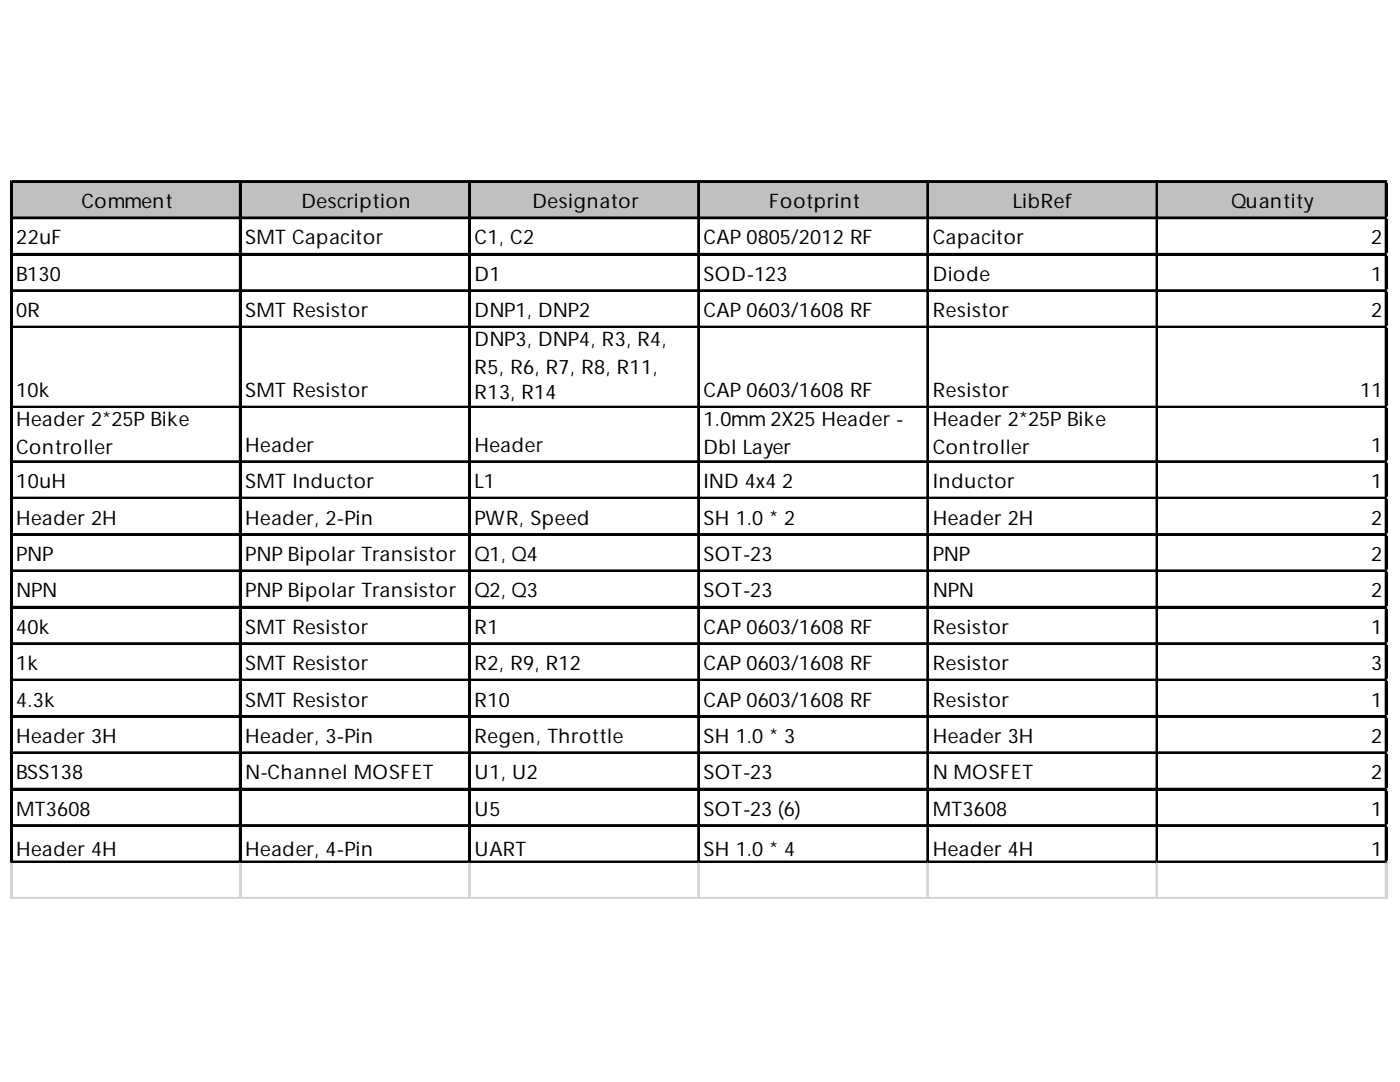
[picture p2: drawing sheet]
<svg xmlns="http://www.w3.org/2000/svg" width="279mm" height="216mm" viewBox="0 0 279 216" stroke-linecap="round" stroke-linejoin="round" font-family="sans-serif">
<defs><g id="words">
<g font-size="4">
<text x="16.3" y="41.5">Comment</text>
<text x="60.2" y="41.5">Description</text>
<text x="106.3" y="41.5">Designator</text>
<text x="153.5" y="41.5">Footprint</text>
<text x="202.1" y="41.5">LibRef</text>
<text x="245.7" y="41.5">Quantity</text>
<text x="3.2" y="48.8">22uF</text>
<text x="48.9" y="48.8">SMT Capacitor</text>
<text x="94.7" y="48.8">C1, C2</text>
<text x="140.4" y="48.8">CAP 0805/2012 RF</text>
<text x="186.1" y="48.8">Capacitor</text>
<text x="273.6" y="48.8">2</text>
<text x="3.2" y="56">B130</text>
<text x="94.7" y="56">D1</text>
<text x="140.4" y="56">SOD-123</text>
<text x="186.1" y="56">Diode</text>
<text x="273.6" y="56">1</text>
<text x="3.2" y="63.3">0R</text>
<text x="48.9" y="63.3">SMT Resistor</text>
<text x="94.7" y="63.3">DNP1, DNP2</text>
<text x="140.4" y="63.3">CAP 0603/1608 RF</text>
<text x="186.1" y="63.3">Resistor</text>
<text x="273.6" y="63.3">2</text>
<text x="94.7" y="69.1">DNP3, DNP4, R3, R4,</text>
<text x="94.7" y="74.5">R5, R6, R7, R8, R11,</text>
<text x="3.2" y="79.3">10k</text>
<text x="48.9" y="79.3">SMT Resistor</text>
<text x="94.7" y="79.6">R13, R14</text>
<text x="140.4" y="79.3">CAP 0603/1608 RF</text>
<text x="186.1" y="79.3">Resistor</text>
<text x="271.4" y="79.3">11</text>
<text x="3.2" y="85.1">Header 2*25P Bike</text>
<text x="140.4" y="85.1">1.0mm 2X25 Header -</text>
<text x="186.1" y="85.1">Header 2*25P Bike</text>
<text x="3.2" y="90.5">Controller</text>
<text x="48.9" y="90.2">Header</text>
<text x="94.7" y="90.2">Header</text>
<text x="140.4" y="90.5">Dbl Layer</text>
<text x="186.1" y="90.5">Controller</text>
<text x="273.6" y="90.2">1</text>
<text x="3.2" y="97.4">10uH</text>
<text x="48.9" y="97.4">SMT Inductor</text>
<text x="94.7" y="97.4">L1</text>
<text x="140.4" y="97.4">IND 4x4 2</text>
<text x="186.1" y="97.4">Inductor</text>
<text x="273.6" y="97.4">1</text>
<text x="3.2" y="104.7">Header 2H</text>
<text x="48.9" y="104.7">Header, 2-Pin</text>
<text x="94.7" y="104.7">PWR, Speed</text>
<text x="140.4" y="104.7">SH 1.0 * 2</text>
<text x="186.1" y="104.7">Header 2H</text>
<text x="273.6" y="104.7">2</text>
<text x="3.2" y="111.9">PNP</text>
<text x="48.9" y="111.9">PNP Bipolar Transistor</text>
<text x="94.7" y="111.9">Q1, Q4</text>
<text x="140.4" y="111.9">SOT-23</text>
<text x="186.1" y="111.9">PNP</text>
<text x="273.6" y="111.9">2</text>
<text x="3.2" y="119.2">NPN</text>
<text x="48.9" y="119.2">PNP Bipolar Transistor</text>
<text x="94.7" y="119.2">Q2, Q3</text>
<text x="140.4" y="119.2">SOT-23</text>
<text x="186.1" y="119.2">NPN</text>
<text x="273.6" y="119.2">2</text>
<text x="3.2" y="126.5">40k</text>
<text x="48.9" y="126.5">SMT Resistor</text>
<text x="94.7" y="126.5">R1</text>
<text x="140.4" y="126.5">CAP 0603/1608 RF</text>
<text x="186.1" y="126.5">Resistor</text>
<text x="273.6" y="126.5">1</text>
<text x="3.2" y="133.7">1k</text>
<text x="48.9" y="133.7">SMT Resistor</text>
<text x="94.7" y="133.7">R2, R9, R12</text>
<text x="140.4" y="133.7">CAP 0603/1608 RF</text>
<text x="186.1" y="133.7">Resistor</text>
<text x="273.6" y="133.7">3</text>
<text x="3.2" y="141">4.3k</text>
<text x="48.9" y="141">SMT Resistor</text>
<text x="94.7" y="141">R10</text>
<text x="140.4" y="141">CAP 0603/1608 RF</text>
<text x="186.1" y="141">Resistor</text>
<text x="273.6" y="141">1</text>
<text x="3.2" y="148.2">Header 3H</text>
<text x="48.9" y="148.2">Header, 3-Pin</text>
<text x="94.7" y="148.2">Regen, Throttle</text>
<text x="140.4" y="148.2">SH 1.0 * 3</text>
<text x="186.1" y="148.2">Header 3H</text>
<text x="273.6" y="148.2">2</text>
<text x="3.2" y="155.5">BSS138</text>
<text x="48.9" y="155.5">N-Channel MOSFET</text>
<text x="94.7" y="155.5">U1, U2</text>
<text x="140.4" y="155.5">SOT-23</text>
<text x="186.1" y="155.5">N MOSFET</text>
<text x="273.6" y="155.5">2</text>
<text x="3.2" y="162.8">MT3608</text>
<text x="94.7" y="162.8">U5</text>
<text x="140.4" y="162.8">SOT-23 (6)</text>
<text x="186.1" y="162.8">MT3608</text>
<text x="273.6" y="162.8">1</text>
<text x="3.2" y="170.7">Header 4H</text>
<text x="48.9" y="170.7">Header, 4-Pin</text>
<text x="94.7" y="170.7">UART</text>
<text x="140.4" y="170.7">SH 1.0 * 4</text>
<text x="186.1" y="170.7">Header 4H</text>
<text x="273.6" y="170.7">1</text>
</g>
</g></defs>
<path d="M2.4 36.4h274.5v7.3h-274.5z" fill="#c0c0c0"/>
<g fill="none" stroke="#000" stroke-width=".36">
<path d="M2.1 36.1v136.1M2.3 36.1v136.1M2.5 36.1h274.4M2.5 36.3h274.4M47.9 36.5v135.7M48 36.5v135.7M93.6 36.5v135.7M93.8 36.5v135.7M139.3 36.5v135.7M139.5 36.5v135.7M185.1 36.5v135.7M185.2 36.5v135.7"/>
<path d="M230.8 36.5v135.7M231 36.5v135.7M276.5 36.5v135.7M276.7 36.5v135.7M2.5 43.4h274.4M2.5 43.6h274.4M2.5 50.6h274.4M2.5 50.8h274.4M2.5 57.9h274.4M2.5 58.1h274.4M2.5 65.2h274.4M2.5 65.3h274.4"/>
<path d="M2.5 81.1h274.4M2.5 81.3h274.4M2.5 92h274.4M2.5 92.2h274.4M2.5 99.3h274.4M2.5 99.5h274.4M2.5 106.5h274.4M2.5 106.7h274.4M2.5 113.8h274.4M2.5 114h274.4M2.5 121.1h274.4M2.5 121.2h274.4"/>
<path d="M2.5 128.3h274.4M2.5 128.5h274.4M2.5 135.6h274.4M2.5 135.8h274.4M2.5 142.8h274.4M2.5 143h274.4M2.5 150.1h274.4M2.5 150.3h274.4M2.5 157.4h274.4M2.5 157.5h274.4M2.5 164.6h274.4M2.5 164.8h274.4"/>
<path d="M2.5 171.9h274.4M2.5 172.1h274.4"/>
</g>
<g fill="none" stroke="#d4d4d4" stroke-width=".36">
<path d="M276.9 36.1h.1M2.1 172.2v7.2M2.3 172.2v7.2M47.9 172.2v7.2M48 172.2v7.2M93.6 172.2v7.2M93.8 172.2v7.2M139.3 172.2v7.2M139.5 172.2v7.2M185.1 172.2v7.2M185.2 172.2v7.2M230.8 172.2v7.2"/>
<path d="M231 172.2v7.2M276.5 172.2v7.2M276.7 172.2v7.2"/>
</g>
<path d="M276.9 36.1v.4z" fill="#d4d4d4"/>
<path d="M276.9 43.4h.1" fill="none" stroke="#d4d4d4" stroke-width=".36"/>
<path d="M276.9 43.4v.3z" fill="#d4d4d4"/>
<path d="M276.9 50.6h.1" fill="none" stroke="#d4d4d4" stroke-width=".36"/>
<path d="M276.9 50.6v.4z" fill="#d4d4d4"/>
<path d="M276.9 57.9h.1" fill="none" stroke="#d4d4d4" stroke-width=".36"/>
<path d="M276.9 57.9v.4z" fill="#d4d4d4"/>
<path d="M276.9 65.2h.1" fill="none" stroke="#d4d4d4" stroke-width=".36"/>
<path d="M276.9 65.2v.3z" fill="#d4d4d4"/>
<path d="M276.9 81.1h.1" fill="none" stroke="#d4d4d4" stroke-width=".36"/>
<path d="M276.9 81.1v.4z" fill="#d4d4d4"/>
<path d="M276.9 92h.1" fill="none" stroke="#d4d4d4" stroke-width=".36"/>
<path d="M276.9 92v.4z" fill="#d4d4d4"/>
<path d="M276.9 99.3h.1" fill="none" stroke="#d4d4d4" stroke-width=".36"/>
<path d="M276.9 99.3v.3z" fill="#d4d4d4"/>
<path d="M276.9 106.5h.1" fill="none" stroke="#d4d4d4" stroke-width=".36"/>
<path d="M276.9 106.5v.4z" fill="#d4d4d4"/>
<path d="M276.9 113.8h.1" fill="none" stroke="#d4d4d4" stroke-width=".36"/>
<path d="M276.9 113.8v.4z" fill="#d4d4d4"/>
<path d="M276.9 121.1h.1" fill="none" stroke="#d4d4d4" stroke-width=".36"/>
<path d="M276.9 121.1v.3z" fill="#d4d4d4"/>
<path d="M276.9 128.3h.1" fill="none" stroke="#d4d4d4" stroke-width=".36"/>
<path d="M276.9 128.3v.4z" fill="#d4d4d4"/>
<path d="M276.9 135.6h.1" fill="none" stroke="#d4d4d4" stroke-width=".36"/>
<path d="M276.9 135.6v.3z" fill="#d4d4d4"/>
<path d="M276.9 142.8h.1" fill="none" stroke="#d4d4d4" stroke-width=".36"/>
<path d="M276.9 142.8v.4z" fill="#d4d4d4"/>
<path d="M276.9 150.1h.1" fill="none" stroke="#d4d4d4" stroke-width=".36"/>
<path d="M276.9 150.1v.4z" fill="#d4d4d4"/>
<path d="M276.9 157.4h.1" fill="none" stroke="#d4d4d4" stroke-width=".36"/>
<path d="M276.9 157.4v.3z" fill="#d4d4d4"/>
<path d="M276.9 164.6h.1" fill="none" stroke="#d4d4d4" stroke-width=".36"/>
<path d="M276.9 164.6v.4z" fill="#d4d4d4"/>
<path d="M276.9 171.9h.1" fill="none" stroke="#d4d4d4" stroke-width=".36"/>
<path d="M276.9 171.9v.3z" fill="#d4d4d4"/>
<path d="M2.1 179.1h274.8" fill="none" stroke="#d4d4d4" stroke-width=".36"/>
<path d="M2.1 179.3h274.8" fill="none" stroke="#d4d4d4" stroke-width=".29"/>
<use href="#words"/>
</svg>
